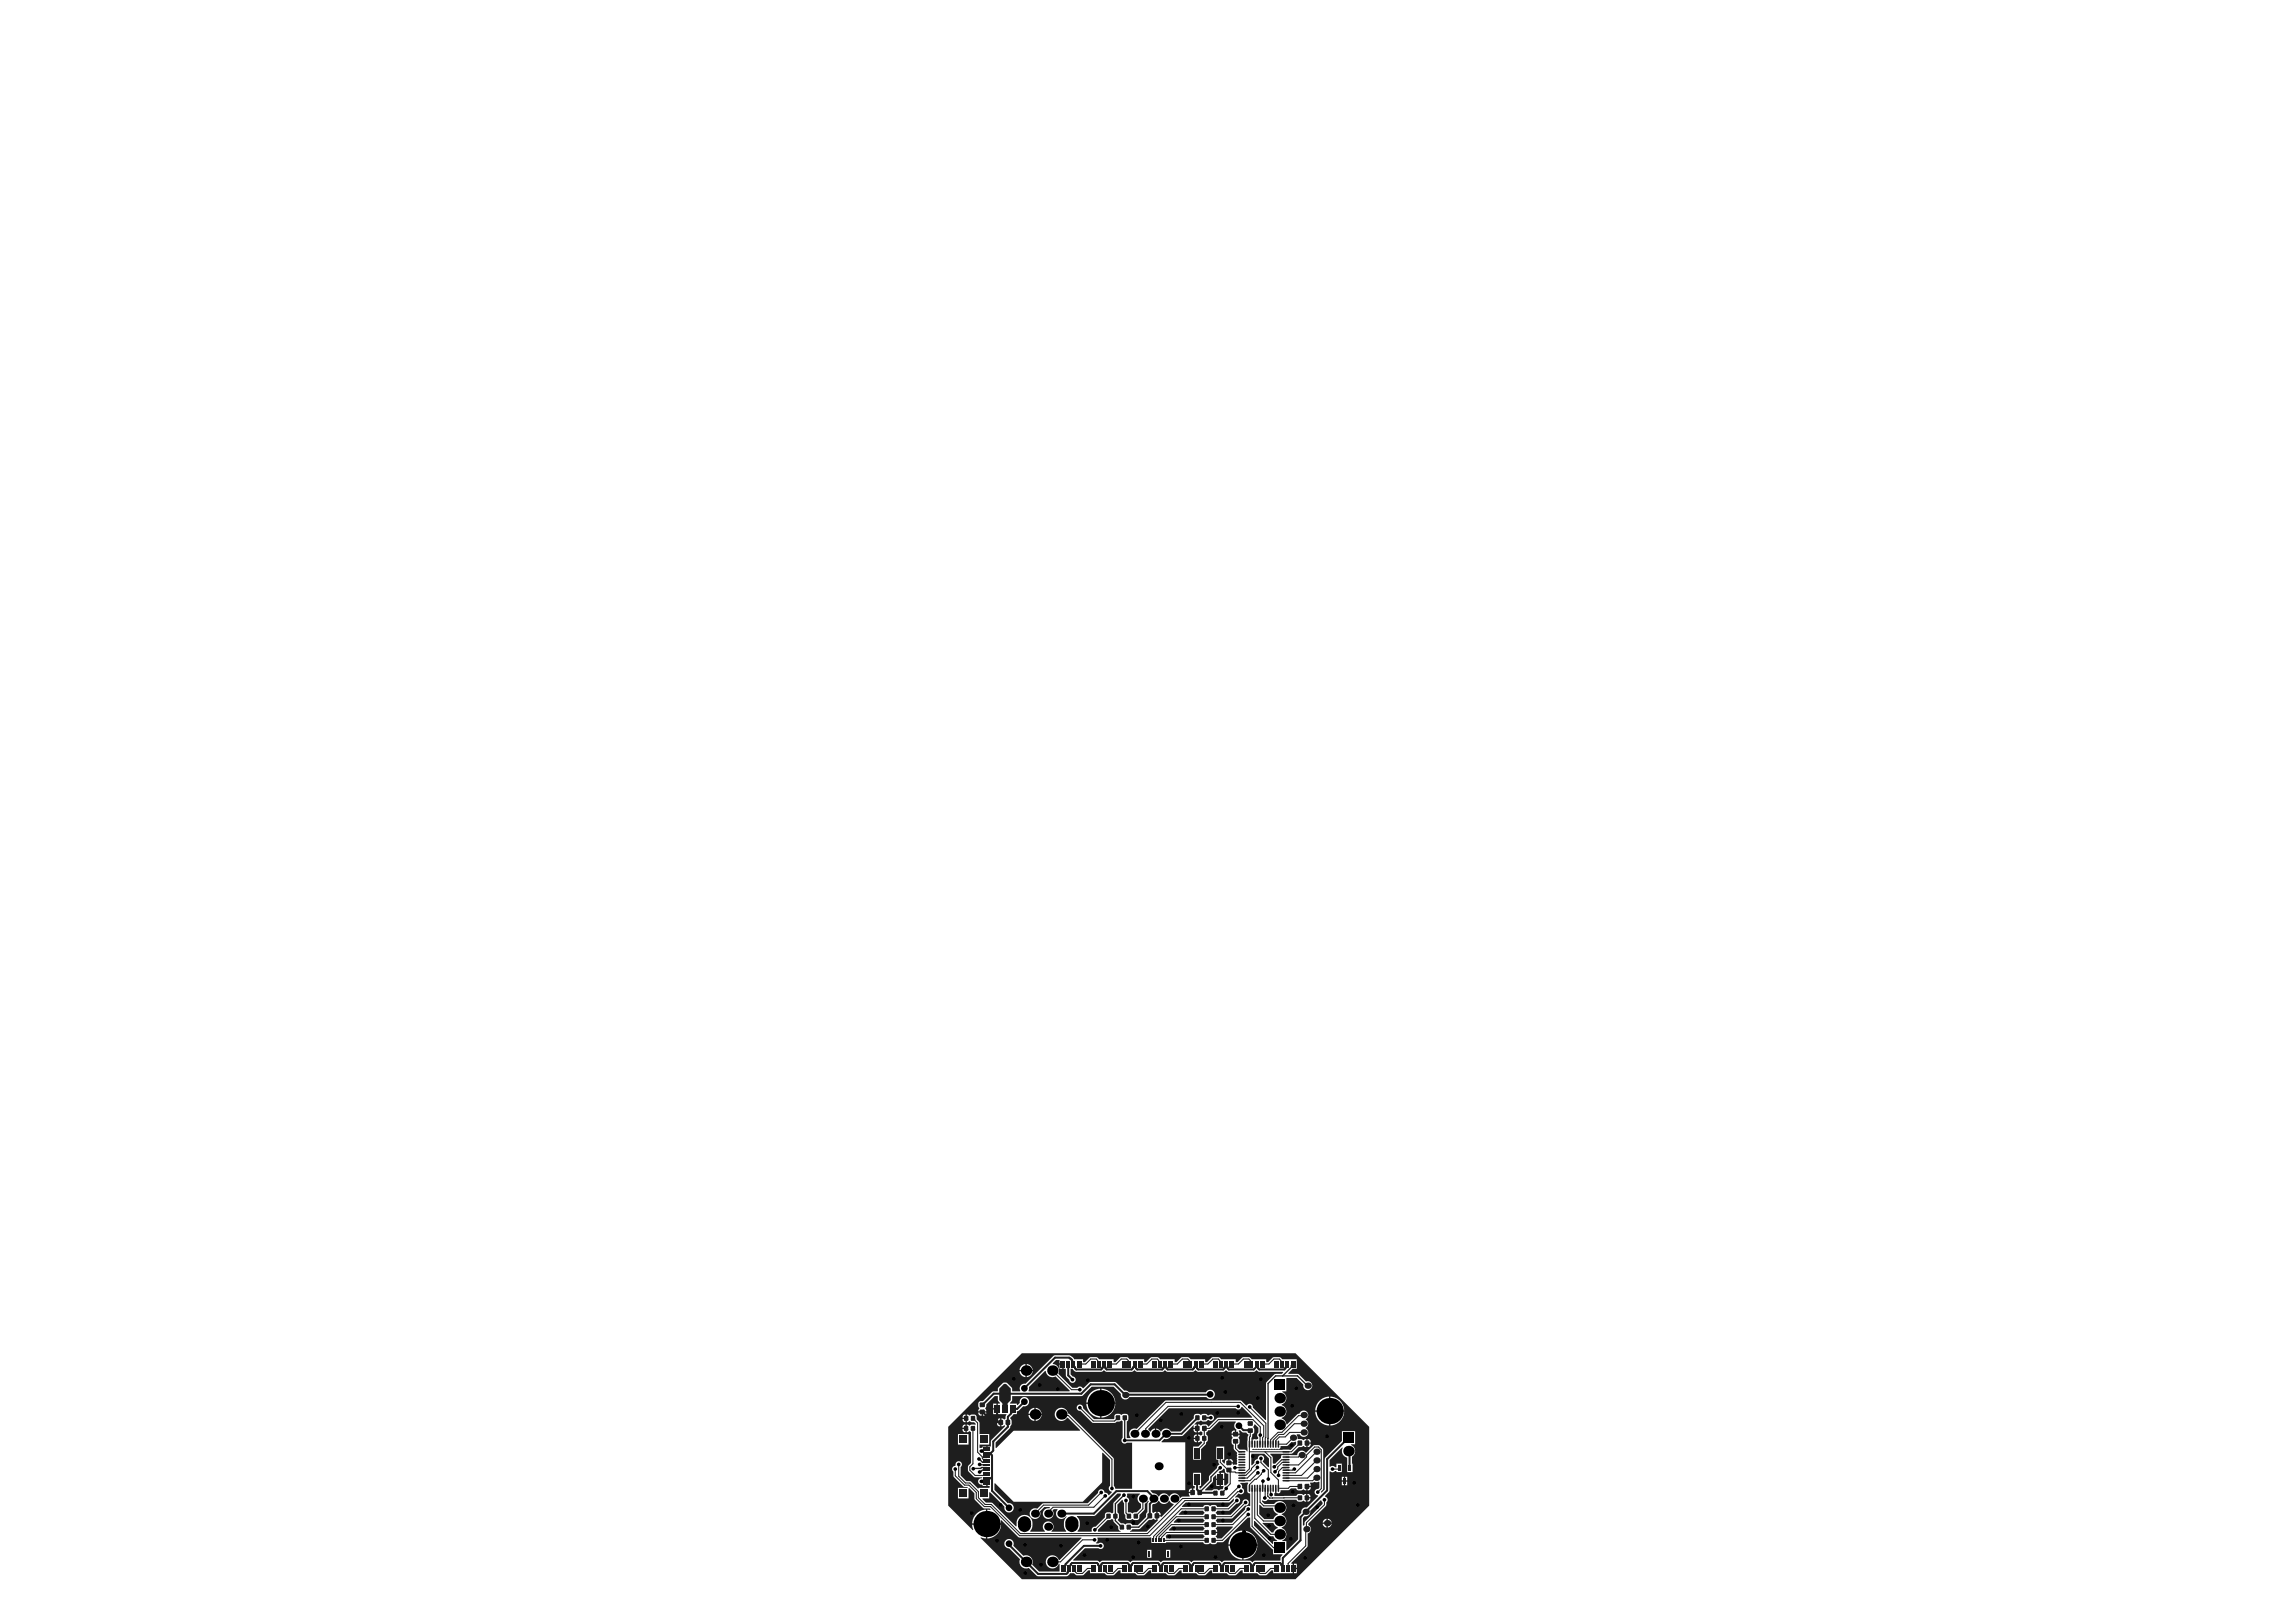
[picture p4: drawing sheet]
<svg xmlns="http://www.w3.org/2000/svg" width="297mm" height="210mm" viewBox="0 0 297 210" stroke-linecap="round" stroke-linejoin="round" font-family="sans-serif">
<g fill="#1e1e1e">
<path d="M133.1 179.5l2.1-2.1h.1a.85 .85 0 0 0 1.3 .7l1.8 1.9v.1h-5.3z"/>
<path d="M145.9 193.3h1.6v.1a.69 .69 0 0 0-.3 .6 .69 .69 0 0 0 .4 .6v.6l-.5 .5-.6 .1-.2-.1h-.4v-1.2a.48 .48 0 0 0-.1-.8z"/>
<path d="M139.3 196.2h2.3l3-2.9h.4v.2l-.9 1-.1 1.2-.1 .1a.56 .56 0 0 0-.7-.1 .56 .56 0 0 0-.3 .7l-1.2 1.2a.49 .49 0 0 0-.5 .6h-1.8a1.47 1.47 0 0 0-.1-1.9z"/>
<path d="M162 187.5h3.4h.2l.1-.4h.8l.6-.5h.6v.3l-.7 .7h-5z"/>
<path d="M144.6 194.7l.6-.6h.1l.1 .4v1.3l.2 .3v.3a.58 .58 0 0 0 .9 .2 .52 .52 0 0 0 .9-.2v-.3l.7-.7v-.8l.5-.4v.1l-.2 .3v1.1l-.1 .1v.5l-1.1 1.1h-.7a.55 .55 0 0 0-.9-.1l-.6-.2-.4-.4 .1-.2 .1-.5-.2-.3z"/>
<path d="M163.4 197.1h1.3a.83 .83 0 0 0 .6 .5v.1a.83 .83 0 0 0-.6 .6h-.2l-1.2-1.2z"/>
<path d="M162.9 194.8l.1-.1 .4 .4h1.3a.85 .85 0 0 0 .6 .8v.1a.83 .83 0 0 0-.6 .6h-1.1l-.7-.7z"/>
<path d="M128.6 192l.1-.1 2.4 2.4h9l2.5-2.5v-3.8h.1l.9 .9v3.4a.41 .41 0 0 0-.1 .5 .41 .41 0 0 0 .3 .2v.1l-.3 .4-.4-.3h-.2a.43 .43 0 0 0-.4-.5 .43 .43 0 0 0-.4 .5l-1.4 1.3h-5.7l-.8 .7a.69 .69 0 0 0-1 .6 .69 .69 0 0 0 .8 .8 .69 .69 0 0 0 .5-1l.6-.6h.7l-.1 .2a.69 .69 0 0 0-.8 .7 .69 .69 0 0 0 .9 .6 .69 .69 0 0 0 .4-1l.1-.2 .5 .1a.72 .72 0 0 0 .1 1 .72 .72 0 0 0 1.1-.2v.1a1.46 1.46 0 0 0-.1 1.9h-1.8l-.1-.1a.69 .69 0 0 0 .1-1 .69 .69 0 0 0-1 0 .69 .69 0 0 0 .1 1v.1h-1.9a1.26 1.26 0 0 0-.8-2.2 1.12 1.12 0 0 0-1 1.5h-.1l-3-3-.8-.1-.5-.4v-.1h.9v-.8h.1l1.8 1.9a.61 .61 0 0 0 .6 .7 .61 .61 0 0 0 .6-.6 .61 .61 0 0 0-.7-.6l-1.8-1.7z"/>
<path d="M142.1 197.9l1.2-1.2h.4a.22 .22 0 0 1 .3-.1 .22 .22 0 0 1 .1 .3l.6 .6v.4l.3 .2v.1h-2.9z"/>
<path d="M162.3 184.4l.1-.1 .4 .5v.6a.41 .41 0 0 0 0 .6l-.1 .2-.6 .1-.1 .6h-.1v-.8l.1-.5a.62 .62 0 0 0 .1-1z"/>
<path d="M161.9 188.1h1.7l.6 .6v1.1l-.1 .1-.7-.7v-.1a.43 .43 0 0 0-.2-.8 .43 .43 0 0 0-.5 .5 .41 .41 0 0 0-.4 .5l-.3 .3h-.1z"/>
<path d="M168.6 196.4l.2-.2a.58 .58 0 0 0 .7-.7l1.4-1.3 .2 .2v.2l-2.3 2.3v.5h-.2z"/>
<path d="M162.2 196.8h.1l1.9 1.9 .5 .1 .3 .4 .2 .1v.1h-.5v.4h-.1l-2.4-2.4z"/>
<path d="M160.5 191.9h1l-.1 .3v.8v.2l.3 .1v1.6h-.4v-.1a.42 .42 0 0 0 .2-.5 .42 .42 0 0 0-.4-.3 .42 .42 0 0 0-.4 .5l-1.5 1.5h-1.7l-.2-.2 .2-.3h1.5l1-.9a.41 .41 0 0 0 .4-.5 .41 .41 0 0 0-.6-.3v-.1l.4-.4a.44 .44 0 0 0 .7-.1 .44 .44 0 0 0-.2-.7 .49 .49 0 0 0-.2-.6z"/>
<path d="M150.8 198.8l.2-.2h4.7l.1 .3-.1 .2h-4.8z"/>
<path d="M152.5 196l.4-.5h2.8l.1 .2-.1 .3h-3.2z"/>
<path d="M152.9 194.9l.5-.5h5.6l.6-.5 .1 .1-.1 .2-.8 .8h-1.3a.61 .61 0 0 0-1-.1 .54 .54 0 0 0-.8 .1h-2.8z"/>
<path d="M157.5 197.5h2v.1l-1.5 1.5h-.5l-.2-.3 .1-.2 .1-.2h-.5v-.2h.5l-.1-.2-.1-.2z"/>
<path d="M151.8 197l.5-.5h3.4l.1 .3-.1 .3h-3.8z"/>
<path d="M151.2 198l.5-.5h4l.1 .3-.1 .3h-4.5z"/>
<path d="M129.3 179.7l.6-.6h.3l.6 .6v1.5l-.4 .4v.3h-.7v-.3l-.4-.4z"/>
<path d="M157.5 196.5h1.9l1.7-1.7h.2l-.2 .3v.2l-1.7 1.8h-1.9l-.2-.3z"/>
<path d="M163.3 194.2a.67 .67 0 0 0 .8-.2l3.6 .1a.61 .61 0 0 0 1 .1l.3 .1v-1l-.3 .2a.68 .68 0 0 0-1 .1h-2.8l-.1-.3 .2-.1v-.6h.1v.6l.3 .1 .2-.1 .1-.4h1l.3-.2h.7a.55 .55 0 0 0 .9 .1l.4 .2v-.5l.1-.1h.5l-.1-.4 1.1-.2 .1 .1v.7l-.2 .2a.41 .41 0 0 0-.4 .4 .41 .41 0 0 0 .4 .4v.1l-1.4 1.5a.58 .58 0 0 0-.7 .7l-.5 .5v2.9l-1.4 1.5-.1-.1v-1.2h-.5v-.1a.85 .85 0 0 0 .5-.8 .85 .85 0 0 0-.6-.8v-.1a.85 .85 0 0 0 .6-.8 .85 .85 0 0 0-.6-.8v-.1a.86 .86 0 0 0 .5-1.3 .86 .86 0 0 0-1.4 0h-1.3l-.3-.3zM169.2 192.4v.5a.35 .35 0 0 0 .4-.5zM169.2 193.3v.4h.3l-.1-.3zM169.2 193.9v.4h.1l.2-.2v-.2z"/>
<path d="M138.8 201.9l1.6-1.5h1.7a.42 .42 0 0 0 .6-.1 .42 .42 0 0 0 0-.5 .42 .42 0 0 0-.6-.1h-.3a.56 .56 0 0 0 .2-.7l6.9-.1 .1 .1v.7h1.9v-.1h4.8a.61 .61 0 0 0 .9 .1 .54 .54 0 0 0 .9-.1l.8-.1 3.1-3.1h.3l.1 1.2 2.9 2.9v.6h1.2v.1a.72 .72 0 0 0-.3 .8h-3.2l-.4 .2-.3-.2h-3.3l-.3 .2-.4-.2h-3.2l-.4 .2-.3-.2h-3.3l-.3 .2-.4-.2h-3.2l-.4 .2-.3-.2h-3.3l-.3 .2-.4-.2h-3zM160.9 198.1v1.8h1.8a1.86 1.86 0 0 0-1.8-1.8zM159.5 198.6l-.4 .5-.2 .8h1.8v-1.8l-.8 .2zM150.8 200.6v1h.6v-1zM148.4 200.6v1h.6v-1zM160.9 200v1.8a1.86 1.86 0 0 0 1.8-1.8zM158.9 200a1.86 1.86 0 0 0 1.8 1.8v-1.8z"/>
<path d="M149.1 194.7l.5-.2 .3-.3a.69 .69 0 0 0 .7 .4 .69 .69 0 0 0 .6-.4l.7 .5-1.7 1.6-.4-.1v.6l-1.5 1.4h-2.1l.3-.3h.9l1.2-1.2h.4l.2-.2 .4 .2v-1.1l-.3 .2-.2-.1zM149.8 195.6v.5h.4v-.1a.34 .34 0 0 0-.4-.4z"/>
<path d="M122.7 184.6l9.5-9.5h35.4l9.5 9.5v10.2l-9.5 9.6h-35.4l-5.4-5.4 .1-.1 .7 .2v-1.8h-1.8l.1 .7h-.1l-3.1-3.2zM132.8 176.5v.8h.8a.83 .83 0 0 0-.8-.8zM132.1 176.8l-.2 .5h.8v-.8zM131.9 177.5a.83 .83 0 0 0 .8 .7v-.7zM132.8 177.5v.7a.83 .83 0 0 0 .8-.7zM126.7 181.4l-.1 .6 .1 .3-.1 .3h1l-.1-.3 .1-.6 1.1-1h.4v.6l.3 .3h-.1h-.2v1.4h1.1v.1l-.1 .1v.4l-.1 .1-.4-.1v1l.3-.1 .1 .1-1.7 1.7-.1 .2v.7h-.4v.4h-.2v-.4h-.5l-.1 .2-.3-.1v-.4h1.3v-1.3h-1.3v-1.5l-.4-.4v-.3a.58 .58 0 0 0-.9-.2l-.3-.1v1l.3-.2 .6 .2 .2 .2h-.5l-.2 .2-.4-.2v1l.3-.1 .2 .1v4l-.4 .4v.6l.9 .9h1l-.1 .1a.42 .42 0 0 0-.5 .4 .42 .42 0 0 0 .5 .4l.1 .2h.5v-.4h.2v.4h.2v.2h-1.4l-.1 .1-.9-.9h-.6l-.7-.8v-1.1a.41 .41 0 0 0-.1-.7 .41 .41 0 0 0-.6 .5v.1a.41 .41 0 0 0-.4 .3 .41 .41 0 0 0 .1 .4l.1 .8 1.2 1.2 .6 .1h-1.3v1.4h1.4v-1.3h.1l.7 .6v.9l1.1 1 .8 .1 .2 .1-.1 .1h-.4v1.7h1.8v-.3v-.1l2.2 2.2 .2 .1h8v.1l-2.8 2.8h-.1l-.1-.2a.86 .86 0 0 0-1.4-.2 .86 .86 0 0 0 .2 1.4 .86 .86 0 0 0 1.3-.5h.1v1h-2.7l-.9-.9a.85 .85 0 0 0-.1-1 .85 .85 0 0 0-1-.2l-1.3-1.3v-.1a.61 .61 0 0 0-.5-.7 .61 .61 0 0 0-.7 .5 .61 .61 0 0 0 .7 .7l1.4 1.4-.1 .1a.85 .85 0 0 0 .3 .9 .85 .85 0 0 0 .9 .1l1 1 .2 .1h3.7l.2-.1 .2-.3h.6l.3 .3h.7l.8-.7h.2v.4h1.9l.4 .3 .8-.1 .6-.6h.3v.4h1.9l.3 .3 .8-.1 .7-.6h.2v.4h1.9l.4 .3 .8-.1 .6-.6h.3v.4h1.8l.4 .3 .8-.1 .7-.6h.2v.4h1.9l.4 .3 .8-.1 .6-.6h.3v.4h1.8l.4 .3 .8-.1 .7-.6h.2v.4h2.5v-1.2l-.2-.1 2.2-2.2v-1.6l.1-.1a.58 .58 0 0 0 0-1v-.2l2.2-2.3 .1-.5a.41 .41 0 0 0-.2-.7v-.1l.5-.5 .1-.2v-2.5l.4 .1 .5-.1v.1h.7v-1.1h-.7v.5l-.2-.1a.42 .42 0 0 0-.6 0h-.1v-.9l1.6-1.6 .1 .1a.85 .85 0 0 0 .6 1.2v1.9h.7l-.1-2 .2-.1a.85 .85 0 0 0-.3-1.4v-.1h.5v-1.7h-1.7v1.3l-2.2 2.2v4.1l-.4 .4-.1-.2 .3-.4v-5.1l-.5-.5h-.6l-1.1 1-.2-.1a.59 .59 0 0 0-.6-.1 .59 .59 0 0 0-.4 .5h-2.1v.4l-.7 .7h-.3l-.1-.9-.3-.3 .1-.1h2.7l.9-.8 .4-.1 .2-.1 .4 .2v-1.1l-.4 .2-.2-.1-.5-.1-.1-.6 .4 .1a.58 .58 0 0 0 .9 .1 .58 .58 0 0 0-.2-1h.1a.58 .58 0 0 0-.1-1.1l.1-.1a.59 .59 0 0 0 0-.9 .59 .59 0 0 0-.9 .3h-.3l-1.3 1.3-.1-.1a.85 .85 0 0 0-.6-.6v-.1l.2-.1a.86 .86 0 0 0 .4-.8 .86 .86 0 0 0-.6-.8v-.1h.2a.85 .85 0 0 0 .4-.8 .85 .85 0 0 0-.5-.8h.5v-1.7l.1-.1h1.3l.8 .9a.58 .58 0 0 0 .6 .7 .58 .58 0 0 0 .6-.7 .58 .58 0 0 0-.8-.4l-1-1h-1.3v-.1l.5-.6h.6v-1.2h-1.9l-.4-.3h-.8l-.6 .7h-.3v-.4h-1.9l-.3-.3h-.8l-.7 .7h-.2v-.4h-1.9l-.4-.3h-.8l-.6 .7h-.3v-.4h-1.9l-.3-.3h-.8l-.7 .7h-.2v-.4h-1.9l-.4-.3h-.8l-.6 .7h-.3v-.4h-1.9l-.3-.3h-.8l-.7 .7h-.2v-.4h-1.9l-.3-.3h-.8l-.7 .7h-.3v-.4h-1.1l-.3-.3-.3-.2h-1.9l-.2 .1-3.6 3.6a.61 .61 0 0 0-.7 .2 .61 .61 0 0 0 0 .7v.1h-1.1v-.5l-.6-.6-.5-.1-.7 .7v.4l-.7 .1-1.2 1.2zM128.5 181.6v.6h.4v-.6zM172.1 180.7v1.8h1.8a1.86 1.86 0 0 0-1.8-1.8zM170.7 181.3l-.3 .5-.2 .7h1.7v-1.8l-.7 .2zM128.5 182.4v.6h.4v-.6zM127.2 182.8v.4h.1a.34 .34 0 0 0 .3-.4zM126.6 182.8v.1a.35 .35 0 0 0 .4 .3v-.4zM124.6 183.1l-.1 .4h.4v-.4zM129.1 183.6l-.1 .4h.4v-.4zM124.5 183.6l.1 .4 .3 .1v-.5zM172.1 182.7v1.8a1.86 1.86 0 0 0 1.8-1.8zM170.2 182.7a1.86 1.86 0 0 0 1.7 1.8v-1.8zM129 184.2v.1a.34 .34 0 0 0 .4 .3v-.4zM124.6 184.4l-.1 .4h.4v-.5zM124.5 184.9l.1 .4h.3v-.4zM169.2 186.2v.5h.4v-.1a.34 .34 0 0 0-.4-.4zM123.9 185.6v1.3h1.4v-1.3zM169.2 186.8v.5a.35 .35 0 0 0 .4-.5zM174 191.1v.5h.3v-.5zM173.6 191.1v.5h.3v-.5zM174 191.7v.5h.3v-.5zM173.6 191.7v.5h.3v-.5zM171.8 196.5v.5h.5l-.2-.3zM171.3 196.7l-.2 .3h.5v-.5zM126.3 195.9l-.3 .5-.2 .7h1.8v-1.7l-.8 .2zM171.1 197.2l.2 .3 .3 .2v-.5zM171.8 197.2v.5l.3-.2 .2-.3zM127.7 197.3v1.8a1.86 1.86 0 0 0 1.8-1.8zM167.4 202.4v.5h.4v-.5zM167.4 203.1v.5h.4v-.5z"/>
<path d="M156.9 191.2l.4-.3h.1v.5h.4v-.8l-.1-.1 .5-.3 .1-.1 .2 .1a.4 .4 0 0 0 .4 .5v1.2l-.4 .3h-.1v-.7h-.4v.8h.3v.1l-.1 .3-.5 .2a.75 .75 0 0 0-.9 0h-.9v-.1l1-1zM158 190.6v.8h.4v-.8zM157.4 191.5v.8h.4v-.8z"/>
<path d="M148.5 184.9l2.7-2.7 8.7 .1a.41 .41 0 0 0 .7-.2h.1l1.3 1.3v.1h-4.5l-1.2 1.1a.56 .56 0 0 0-.9-.1l-.4-.2v1.1l.3-.2 .3 .1v.4l-.2 .1-.4-.2v1l.4-.1 .1 .2-.5 .5h-.6v1.7h1v-1.4l.6-.5v-.4l.2-.2v-.6l-.2-.1a.62 .62 0 0 1 .7-.7l1-1h2.2a.61 .61 0 0 0 .1 1l-.1 .5h.5l-.2-.3 .2-.1a.68 .68 0 0 0 .9 .3l.2 .2-.1 .9v1.3l-.3-.2h-.7l-.3-.3v-.3a.62 .62 0 0 0 .1-1l.2-.3h-1.1l.2 .3a.69 .69 0 0 0 .1 1v.5l.5 .5-.1 1.5-.4 .1-.1-.2h-.5l-.1-.1v-.5h-.1a.38 .38 0 0 0-.3 .6h-.1l-.3-.3v-.2h.3v-1.7h-1v1.7h.2v.4l.2 .2-.3 .3-.1 .2-1 1v.5l-1.1 1.1h-.1v-.3h.2v-1.7h-1v1.7h.2v.3h-.2v.5l-.1 .1h-.5l.1 .5h-.9l-.4 .1a.69 .69 0 0 0-.6-.5 .69 .69 0 0 0-.7 .4h-.1a.69 .69 0 0 0-.6-.5 .69 .69 0 0 0-.7 .5l-.3-.4h-.4l-.4-.4 .1-.1h4.4v-6.2h-3l.3-.4h.6l.3-.4h1.5l1.4-1.4 .1 .1-.1 .3h.4v-.5h-.3l.4-.3 .3-.1 .1-.1a.72 .72 0 0 0 .9 0h.2a.42 .42 0 0 0 .5 0 .42 .42 0 0 0 0-.6 .42 .42 0 0 0-.5 0h-.2a.57 .57 0 0 0-.8-.1 .55 .55 0 0 0-.6-.1 .55 .55 0 0 0-.4 .5l-1.7 1.8h-1.2a.69 .69 0 0 0-.7-.4 .69 .69 0 0 0-.6 .4l-.4-.4h-.2v.6h-.2v-.6h-.3l-.2 .4h-.1zM154.4 184.9v.1a.34 .34 0 0 0 .4 .4v-.5zM159.4 185.2l-.1 .3h.5v-.4zM154.5 185.7l-.1 .4h.4v-.5zM154.4 186.2l.1 .4h.3v-.4zM159.1 188.8v.4h.4a.35 .35 0 0 0-.4-.4zM153.9 192.7l-.1 .4h.4v-.5z"/>
<path d="M130.9 180.7h9l.2-.1 1.1-1.1h2.9l.9 .9a.58 .58 0 0 0 .4 .7 .58 .58 0 0 0 .7-.3h10a.61 .61 0 0 0 .9 .1 .61 .61 0 0 0-.1-1 .61 .61 0 0 0-.9 .3h-10l-.3-.2h-.2l-1.1-1.1-.2-.1h-3.1l-.2 .1-.7 .8-.1-.1a.4 .4 0 0 0-.7 0h-.7l-1.8-1.8a.85 .85 0 0 0-.7-1.3v-.1l.4-.4h.5v.4h.4l.1 .1v.6h.3v1l.4 .5a.42 .42 0 0 0 .5 .4 .42 .42 0 0 0 .4-.4 .42 .42 0 0 0-.4-.5l-.3-.2v-.8a.64 .64 0 0 1 .6 .4h3.4l.3-.2 .4 .2h3.2l.4-.2 .3 .2h3.3l.3-.2 .4 .2h3.2l.4-.2 .3 .2h3.3l.3-.2 .4 .2h3.2l.4-.2 .3 .2h3.1v.1l-.2 .2h-.9l-1.1 1.1v4.8l-.1 .1-1.6-1.6a.41 .41 0 0 0-.3-.5 .41 .41 0 0 0-.5 .2h-.1l-.7-.7-9.8 .1-3.6 3.6a.69 .69 0 0 0-.9 .2 .69 .69 0 0 0 .1 .9l-.1 .1h-.4v-2.2l.2-.1v-.5a.58 .58 0 0 0-1-.2 .51 .51 0 0 0-.6-.1 .51 .51 0 0 0-.2 .6l-2.7 .1-1.4-1.5a.41 .41 0 0 0-.4-.4 .41 .41 0 0 0-.4 .4 .41 .41 0 0 0 .5 .4l1.5 1.5h2.9l.3-.1 .6-.2 .1 .1v2.2a.42 .42 0 0 0 0 .6 .42 .42 0 0 0 .6 0h.7v6h-2.1l-.3-.4v-3.6l-5.7-5.7-.2-.1a.86 .86 0 0 0-1.2-.7 .86 .86 0 0 0-.3 1.3 .86 .86 0 0 0 1.3 0h.1l1.6 1.6-8.6 .1-2.2 2.2h-.1v-.7l1.9-1.9 .2-.5v-.5l-.2-.3 .4-.5h.5v-.4l.2-.1 .6-.5a.61 .61 0 0 0 .7-.6 .61 .61 0 0 0-.6-.6 .61 .61 0 0 0-.6 .7l-.3 .3v-.2h-.9l.2-.3zM137.1 176.6v.5h.3v-.5zM142.5 179.7v1.8h1.8a1.86 1.86 0 0 0-1.8-1.8zM141.1 180.3l-.4 .4-.2 .8h1.8v-1.8l-.7 .2zM134 182.2v.7h.8a.83 .83 0 0 0-.8-.7zM133.3 182.4l-.2 .5h.7v-.7zM142.5 181.7v1.8a1.86 1.86 0 0 0 1.8-1.8zM140.5 181.7a1.86 1.86 0 0 0 1.8 1.8v-1.8zM134 183.1v.8a.83 .83 0 0 0 .8-.8zM133.1 183.1a.83 .83 0 0 0 .7 .8v-.8z"/>
</g>
<g fill="none" stroke="#1e1e1e" stroke-width=".26">
<path d="M132.5 179.7h.1M138.2 176.5v1.5l.6 .5M142.8 176.8l-.3 .4h-3.3l-.3-.4v-.5l-.6-.6h-1.8l-4 4M142.8 176.8l.4 .4h3.2l.4-.4M142.8 176.5v.3M146.8 176.8l.3 .4h3.3l.3-.4M146.8 176.5v.3M150.7 176.8l.4 .4h3.2l.4-.4M150.7 176.5v.3M154.7 176.8l.3 .4h3.3l.3-.4M154.7 176.5v.3M158.6 176.5v.3"/>
<path d="M162.5 176.6v.3l-.3 .3h-3.2l-.4-.4M162.6 176.5v.3l.3 .4h3.3l.3-.4v-.3M127.1 182.7l1.2 1.2h.7M128.3 191.1l-.1 .2-.5 .1M129 183.9l.2 .2h.3M129 182.3v1.6M130.5 199.8v.1l3.8 3.8h3.7l.3-.5v-.5l.4-.4h3.2l.4 .4M132.5 181.4l-.9 .9h-.6l-.2 .2v.4l-.4 .4v1.3l-1.9 1.9v1.2l-.3 .3-.5 .1 .5 .1 .1 .1v4.6l2.2 2.2M137.3 195.9h4.2l2.9-2.9h4l.8 .7v.5l-.4 .4v1.6M154.9 191.4v1.4l.3 .3M155.2 193.1l2 .1M156.6 180.4l-11 .1-1.4-1.4h-3.1l-1.2 1.3h-11.3l-1.5 1.4"/>
<path d="M160.3 184.5h.1M160.3 184.5l.6 .6h.9M174.5 186.1l-2.8 2.7v4.1l-3.4 3.4v3l-2.3 2.3v1.4M174.5 187.8l.1 .1v2.1M142.3 202.7l.3-.4h3.3l.2 .2v.4M142.3 202.7v.3M142.4 200h-2.2l-2.3 2.4-.3 .6M146.2 202.7l.4-.4h3.2l.4 .4M150.2 202.7l.3-.4h3.3l.2 .2v.4M150.2 202.7v.3M154.1 202.7l.4-.4h3.2l.4 .4M158.1 202.7l.3-.4h3.3l.2 .2v.4"/>
<path d="M158.1 202.7v.3M162 202.7l.4-.4h3.2l.4 .4"/>
</g>
<g fill="none" stroke="#1e1e1e" stroke-width=".14">
<path d="M136.2 177.4l2.4 2.4h1.1M139.6 176.5h.9l.6-.6h.7l.2 .2v.3l.1 .1M143.6 176.5h.8l.7-.6h.7l.2 .2v.3l.1 .1M147.5 176.5h.9l.6-.6h.7l.2 .2v.3l.1 .1M151.5 176.5h.8l.7-.6h.7l.2 .2v.3l.1 .1M155.4 176.5h.9l.6-.6h.7l.2 .2v.3l.1 .1M159.4 176.5h.8l.7-.6h.7l.2 .2v.3l.1 .1M163.3 176.5h.9l.6-.6h.7l.2 .2v.3l.1 .1M123.6 190.1v.9l1.2 1.2h.6l.9 .9v.8l1 1.1h.8l3.8 3.7h16.9l4.5-4.5h5.7l1.1-1.2h.4M124 189.5v1.5l.9 .9h.6l1.1 1.1v.8l.9 .9h.7l3.8 3.8h16.4l4.6-4.6h5.7l1.6-1.5M125.9 184.8v4.6l-.4 .4v.5l.7 .6h1.5M125.9 183.6l.6 .5v3.8l.6 .6v.2l.1 .2h.5"/>
<path d="M137.3 183l.1 .2h.8l5.7 5.6v3.8M139.7 182.2l1.7 1.7h2.8l.4-.4M141.6 199.3h-1.6l-2.8 2.8h-1M142.5 193.1l-1.7 1.7h-5.8l-1.1 1.1M143 193.6h.1M143 193.6l-1.5 1.5h-5.3l-.6 .6v.2M143.4 196.2l-1.8 1.8M145.7 194.2v1.6l.4 .4M146.8 185.5l4-4h9.7l3 3v1.4l-.2 .1v.9M147.9 193.9v1.4l-1 .9M149.2 199.3h.1M150.6 199.3h5.5"/>
<path d="M155.8 184.9v1.9l-.9 .9v.3M155.8 186.1h.1M155.8 184.8h.7l1.1-1.1h4.5l.9 1v2.2M155.8 184.8v.1M156.1 197.3h-4.6l-1.6 1.6v.4M156.1 196.3h-3.9l-2.6 2.6v.4M156.1 195.3h-3.3l-3.6 3.5v.5M156.1 198.3h-5.2l-.6 .6-.1 .4M159.2 190.5v1.5l-1.1 1.2 .2-.1M159.8 186.5v.9l.5 .5h.4M160 194.2l-1.1 1.1h-1.9M160.2 182h-9.1l-2.9 2.9v.6h-.1"/>
<path d="M160.6 189.9h-.8M160.7 189.9h-.1M160.7 190.6h.1M161.1 194.4l-1.8 1.9h-2.3M161.5 195.3l-2 2h-2.5M161.5 196l-3.4 3.3h-1.1M161.6 187.9h.1M161.6 186.9h.1M161.7 192.6h-.1M161.7 182.1l2.1 2.1-.1 2.7M161.8 185.1v.8l-.2 .1v4.1l-.5 .5h-1.2l-.1-.1h-.7l-1.2-1.3v-1.2M162 192.6v4.9l2.8 2.8h.8"/>
<path d="M162.3 192.6v3.9l2.1 2.1h1.2M162.7 192.6v3.4l.8 .8h2.1M162.7 189.9l-1.3 1.4h-.7M162.7 189.2l-1.5 1.7h-.5M162.7 190.6l-1 1h-1M163 192.6h.1M163 192.6v1.8l.5 .5h1.8l.3 .2M163 186.9h.1M163.1 188.7v.6l1 .9v1.2M163.4 191.7l-.1 .9M163.5 190.3l-.3 .5-.7 .6h-.1l-.7 .7v.5M163.7 187.9l.7 .7v2l1 .9v1.1h1.3l.2-.2h1.3"/>
<path d="M163.7 192.6l-.1 1.3M163.7 192.6h.1M164 192.6v1l.3 .3 3.9-.1M164 193.6h.1M164.2 193.8h.1M164.4 192.6h.1M164.4 192.6v.8M164.4 186.9h.1M164.7 186.9h.1M165.1 186.9h-.1M165.4 190.9h.1M166.1 193.8h.1"/>
<path d="M166.4 189.9h-.5l-.5 .5v.5M166.4 189.2h-.5l-.6 .6v.3l-.4 .4M166.4 189.6h1.6l1-1.1v-.2l1.1-1h.5l.3 .3v5l-.4 .5M166.4 189.9h.1M166.4 188.9h-.6l-.9 .9M166.4 189.2h.1M167.3 186.1l-.8 .8h-1.1M167.5 190.1l-.3 .2h-.8M168.2 186.7l-1.1 1.2h-5.5M168.4 188.3h-.2l-.2 .3h-1.6M168.7 184.2h-1.2l-1.4 1.4h-.6l-.8 .8v.5M168.7 183.1l-.1 .1h-.6l-2.2 2.2h-.5l-.9 .9v.6"/>
<path d="M168.7 185.4h-1.8l-.6 .6h-.8l-.4 .4v.5M168.9 198v2l-2.3 2.3v.7M170.3 191.2h-.1l-.4 .4h-3.4M170.3 187.9l-2.7 2.7h-1.2M170.3 189l-1.9 1.9h-2M170.3 190.1l-1.1 1.2h-2.8M171.3 194.1v.6l-2.3 2.4v.8M173.2 190l-.1 .1h-.7M139 203l.1 .1v.3l.2 .2h.7l.7-.6h.8M143 203l.1 .1v.3l.2 .2h.7l.6-.6h.9M146.9 203l.1 .1v.3l.2 .2h.7l.7-.6h.8M150.9 203l.1 .1v.3l.2 .2h.7l.6-.6h.9"/>
<path d="M154.8 203l.1 .1v.3l.2 .2h.7l.7-.6h.8M158.7 203l.2 .1v.3l.2 .2h.7l.6-.6h.9M162.7 203l.1 .1v.3l.2 .2h.7l.7-.6h.8M165.6 200.3h.1"/>
</g>
<g fill="none" stroke="#1e1e1e" stroke-width=".17">
<path d="M167.3 176.5l-.2 .2v.2l-1.2 1.2M169.2 179.3l-1.3-1.2h-2.9l-.9 .9-.1 7.9M126.7 188.8l.4 .4h.6M126.7 189.5l1 .1M127.7 189.9l-1.8 .2M127.7 190.3h-.6l-.4 .2M144.9 197.4h.1M145.1 197.6h.1M145.4 193.5l-1.1 1.1v2.2l.8 .8M145.5 186.4h.1M145.5 183.5v2.9M148.8 196.2l-1.5 1.4h-1.3"/>
<path d="M154.9 183.5h.1M157.9 189.9l-1.2 1.2v.5l-1.5 1.5M164.1 186.1l-.1 .1"/>
</g>
<path d="M154.9 183.5l-2 2h-2l-.9 .9h-4.5M155.8 183.5h.8" fill="none" stroke="#1e1e1e" stroke-width=".24"/>
<g fill="#000">
<path d="M132.5 197.4v.9zM131.7 197.4h.8v.9a.85 .85 0 0 1-.8-.9z"/>
<path d="M132.5 197.4h.9zM132.5 197.4h.9a.85 .85 0 0 1-.9 .9z"/>
<path d="M132.5 196.2v.9zM132.5 196.2a.85 .85 0 0 1 .9 .9h-.9z"/>
<path d="M131.7 197.1h.8zM131.9 196.5l.3-.2 .3-.1v.9h-.8l.1-.4z"/>
<path d="M138.7 197.4v.9zM137.8 197.4h.9v.9a.85 .85 0 0 1-.9-.9z"/>
<path d="M138.7 197.4h.8zM138.7 197.4h.8a.85 .85 0 0 1-.8 .9z"/>
<path d="M138.7 196.2v.9zM138.7 196.2a.85 .85 0 0 1 .8 .9h-.8z"/>
<path d="M137.8 197.1h.9zM138.1 196.5l.2-.2 .4-.1v.9h-.9l.1-.4z"/>
<circle cx="131.2" cy="178.4" r=".24"/>
<circle cx="132.5" cy="179.7" r=".43"/>
<circle cx="132.7" cy="177.4" r=".68"/>
<circle cx="134.5" cy="179.2" r=".24"/>
<circle cx="136.2" cy="177.4" r=".68"/>
<circle cx="136.9" cy="179.8" r=".24"/>
<circle cx="138.8" cy="178.5" r=".24"/>
<circle cx="139.7" cy="179.8" r=".24"/>
<circle cx="140.7" cy="178.6" r=".24"/>
<circle cx="158.1" cy="178.3" r=".24"/>
<circle cx="163.1" cy="178.5" r=".24"/>
<circle cx="167.7" cy="179.7" r=".24"/>
<circle cx="123.6" cy="190.1" r=".24"/>
<circle cx="124" cy="189.5" r=".24"/>
<circle cx="125.7" cy="195.8" r=".24"/>
<circle cx="125.9" cy="190.1" r=".24"/>
<circle cx="126.7" cy="188.8" r=".24"/>
<circle cx="126.7" cy="189.5" r=".24"/>
<circle cx="126.7" cy="190.5" r=".24"/>
<circle cx="127" cy="191.7" r=".24"/>
<circle cx="127" cy="187.8" r=".24"/>
<circle cx="127.6" cy="197.2" r="1.7"/>
<circle cx="129" cy="199.4" r=".24"/>
<circle cx="129.4" cy="194.7" r=".24"/>
<circle cx="130.5" cy="195.1" r=".43"/>
<circle cx="130.5" cy="199.8" r=".43"/>
<circle cx="132" cy="195.4" r=".24"/>
<circle cx="132.5" cy="181.4" r=".43"/>
<circle cx="132.6" cy="199.9" r=".24"/>
<circle cx="133.9" cy="183" r=".68"/>
<circle cx="133.9" cy="195.9" r=".52"/>
<circle cx="135.6" cy="197.6" r=".52"/>
<circle cx="135.6" cy="195.9" r=".52"/>
<circle cx="137.3" cy="195.9" r=".52"/>
<circle cx="137.3" cy="183" r=".68"/>
<circle cx="139.7" cy="182.2" r=".24"/>
<circle cx="140.7" cy="197.1" r=".24"/>
<circle cx="141.2" cy="181.5" r=".24"/>
<circle cx="141.6" cy="199.3" r=".24"/>
<circle cx="141.6" cy="198" r=".24"/>
<circle cx="142.4" cy="181.6" r="1.7"/>
<circle cx="142.5" cy="193.1" r=".24"/>
<circle cx="143" cy="193.6" r=".24"/>
<circle cx="143.2" cy="199.3" r=".24"/>
<circle cx="143.8" cy="197.6" r=".24"/>
<circle cx="143.9" cy="192.6" r=".24"/>
<circle cx="145.4" cy="193.5" r=".24"/>
<circle cx="145.5" cy="186.4" r=".24"/>
<circle cx="145.7" cy="194.2" r=".24"/>
<circle cx="146.6" cy="193.7" r=".24"/>
<circle cx="146.6" cy="197" r=".24"/>
<circle cx="146.8" cy="185.5" r=".52"/>
<circle cx="147.1" cy="183.2" r=".24"/>
<circle cx="147.3" cy="199.6" r=".24"/>
<circle cx="147.9" cy="193.9" r=".52"/>
<circle cx="148.1" cy="185.5" r=".52"/>
<circle cx="148.5" cy="197.5" r=".24"/>
<circle cx="149.2" cy="193.9" r=".52"/>
<circle cx="149.5" cy="185.5" r=".52"/>
<circle cx="149.9" cy="189.7" r=".52"/>
<circle cx="150.2" cy="183.8" r=".24"/>
<circle cx="150.6" cy="193.9" r=".52"/>
<circle cx="150.9" cy="185.5" r=".52"/>
<circle cx="151.3" cy="198.8" r=".24"/>
<circle cx="151.9" cy="197.8" r=".24"/>
<circle cx="151.9" cy="193.9" r=".52"/>
<circle cx="152.5" cy="196.8" r=".24"/>
<circle cx="152.8" cy="183" r=".24"/>
<circle cx="153.4" cy="195.7" r=".24"/>
<circle cx="153.8" cy="194.7" r=".24"/>
<circle cx="153.8" cy="186.1" r=".24"/>
<circle cx="153.8" cy="192" r=".24"/>
<circle cx="156.6" cy="180.4" r=".43"/>
<circle cx="156.6" cy="183.5" r=".24"/>
<circle cx="156.8" cy="192.3" r=".24"/>
<circle cx="157.1" cy="189.5" r=".24"/>
<circle cx="157.5" cy="182.9" r=".24"/>
<circle cx="157.9" cy="189.9" r=".24"/>
<circle cx="158" cy="184.6" r=".24"/>
<circle cx="158.2" cy="194.7" r=".24"/>
<circle cx="158.2" cy="195.7" r=".24"/>
<circle cx="158.2" cy="196.8" r=".24"/>
<circle cx="158.5" cy="180.1" r=".24"/>
<circle cx="158.6" cy="192.6" r=".24"/>
<circle cx="159.1" cy="188.2" r=".24"/>
<circle cx="159.8" cy="189.9" r=".24"/>
<circle cx="160" cy="194.2" r=".24"/>
<circle cx="160.2" cy="182.8" r=".24"/>
<circle cx="160.2" cy="182" r=".24"/>
<circle cx="160.3" cy="192.4" r=".24"/>
<circle cx="160.3" cy="184.5" r=".43"/>
<circle cx="160.5" cy="193" r=".24"/>
<circle cx="160.8" cy="199.9" r="1.7"/>
<circle cx="161" cy="198.2" r=".24"/>
<circle cx="161.1" cy="194.4" r=".24"/>
<circle cx="161.5" cy="195.3" r=".24"/>
<circle cx="161.5" cy="196" r=".24"/>
<circle cx="161.7" cy="182.1" r=".24"/>
<circle cx="162.1" cy="188.5" r=".24"/>
<circle cx="162.7" cy="189.9" r=".24"/>
<circle cx="162.7" cy="189.2" r=".24"/>
<circle cx="162.7" cy="180.9" r=".24"/>
<circle cx="162.7" cy="190.6" r=".24"/>
<circle cx="163" cy="185.7" r=".24"/>
<circle cx="163.1" cy="188.7" r=".24"/>
<circle cx="163.4" cy="191.7" r=".24"/>
<circle cx="163.5" cy="190.3" r=".24"/>
<circle cx="163.6" cy="193.9" r=".24"/>
<circle cx="164.1" cy="196.1" r=".24"/>
<circle cx="164.1" cy="191.4" r=".24"/>
<circle cx="164.2" cy="197.5" r=".24"/>
<circle cx="164.3" cy="199.1" r=".24"/>
<circle cx="164.4" cy="193.4" r=".24"/>
<circle cx="164.9" cy="189.8" r=".24"/>
<circle cx="164.9" cy="190.5" r=".24"/>
<circle cx="165.4" cy="190.9" r=".24"/>
<circle cx="165.6" cy="195.1" r=".68"/>
<circle cx="165.6" cy="180.9" r=".68"/>
<circle cx="165.6" cy="198.6" r=".68"/>
<circle cx="165.6" cy="182.7" r=".68"/>
<circle cx="165.6" cy="196.8" r=".68"/>
<circle cx="165.6" cy="184.4" r=".68"/>
<circle cx="167" cy="199.1" r=".24"/>
<circle cx="167.1" cy="187" r=".24"/>
<circle cx="167.2" cy="181.9" r=".24"/>
<circle cx="167.3" cy="193.1" r=".24"/>
<circle cx="167.3" cy="194.8" r=".24"/>
<circle cx="167.5" cy="190.1" r=".24"/>
<circle cx="170.4" cy="195" r=".24"/>
<circle cx="170.5" cy="193.1" r=".24"/>
<circle cx="171.3" cy="194.1" r=".24"/>
<circle cx="171.7" cy="185.9" r=".24"/>
<circle cx="172" cy="182.6" r="1.7"/>
<circle cx="172.4" cy="181.3" r=".24"/>
<circle cx="172.4" cy="190.1" r=".24"/>
<circle cx="174.5" cy="187.8" r=".68"/>
<circle cx="175.2" cy="191.9" r=".24"/>
<circle cx="175.7" cy="194.8" r=".24"/>
<circle cx="132.6" cy="203.6" r=".24"/>
<circle cx="132.7" cy="202.1" r=".68"/>
<circle cx="134.7" cy="202.5" r=".24"/>
<circle cx="136.2" cy="202.1" r=".68"/>
<circle cx="137.3" cy="200" r=".24"/>
<circle cx="140.3" cy="201.3" r=".24"/>
<circle cx="142.4" cy="200" r=".24"/>
<circle cx="146.6" cy="201.5" r=".24"/>
<circle cx="152.8" cy="200.1" r=".24"/>
<circle cx="157.3" cy="201.5" r=".24"/>
<circle cx="163.5" cy="201.3" r=".24"/>
<circle cx="168.8" cy="201.6" r=".24"/>
</g>
<g fill="#000">
<path d="M164.9 178.5h1.3v1.4h-1.3z" fill-rule="evenodd"/>
<path d="M131.7 197.1l.8-.9 .9 .9v.3l-.9 .9-.8-.9z" fill-rule="evenodd"/>
<path d="M137.8 197.1l.9-.9 .8 .9v.3l-.8 .9-.9-.9z" fill-rule="evenodd"/>
<path d="M173.8 185.4h1.3v1.3h-1.3z" fill-rule="evenodd"/>
<path d="M164.9 199.6h1.3v1.4h-1.3z" fill-rule="evenodd"/>
</g>
<g fill="#1e1e1e">
<path d="M145.2 183.3h.2zM145.3 183.2l.1-.1v.2h-.2z"/>
<path d="M145.4 183.6v.2zM145.2 183.6h.2v.2z"/>
<path d="M145.7 183.6h.1zM145.7 183.6h.1l-.1 .2z"/>
<path d="M145.7 183.1v.2zM145.7 183.1l.1 .2h-.1z"/>
<path d="M144.3 183.3h.2zM144.4 183.2l.1-.1v.2h-.2z"/>
<path d="M144.5 183.6v.2zM144.3 183.6h.2v.2z"/>
<path d="M144.8 183.6h.1zM144.8 183.6h.1l-.1 .2z"/>
<path d="M144.8 183.1v.2zM144.8 183.1l.1 .2h-.1z"/>
<path d="M159.2 189.9v.2zM159.2 189.9l.1 .2h-.1z"/>
<path d="M158.6 190.1h.2zM158.7 190l.1-.1v.2h-.2z"/>
<path d="M158.8 190.4v.1zM158.6 190.4h.2v.1z"/>
<path d="M159.2 190.4h.1zM159.2 190.4h.1l-.1 .1z"/>
<path d="M159.2 189v.2zM159.2 189l.1 .2h-.1z"/>
<path d="M158.6 189.2h.2zM158.7 189.1l.1-.1v.2h-.2z"/>
<path d="M158.8 189.5v.1zM158.6 189.5h.2v.1z"/>
<path d="M159.2 189.5h.1zM159.2 189.5h.1l-.1 .1z"/>
<path d="M168.3 192.5h.2zM168.3 192.5h.2l-.2 .2z"/>
<path d="M168.3 192v.2zM168.3 192l.2 .2h-.2z"/>
<path d="M167.9 192.2h.1zM167.9 192.1l.1-.1v.2h-.1z"/>
<path d="M168 192.5v.2zM167.9 192.5h.1v.2z"/>
<path d="M169.2 192.5h.2zM169.2 192.5h.2l-.2 .2z"/>
<path d="M169.2 192v.2zM169.2 192l.2 .2h-.2z"/>
<path d="M168.8 192.2h.1zM168.8 192.1l.1-.1v.2h-.1z"/>
<path d="M168.9 192.5v.2zM168.8 192.5h.1v.2z"/>
<path d="M168.3 194h.2zM168.3 194h.2l-.2 .2z"/>
<path d="M168.3 193.5v.2zM168.3 193.5l.2 .2h-.2z"/>
<path d="M167.9 193.7h.1zM167.9 193.5h.1v.2h-.1z"/>
<path d="M168 194v.2zM167.9 194h.1v.2z"/>
<path d="M169.2 194h.2zM169.2 194h.2l-.2 .2z"/>
<path d="M169.2 193.5v.2zM169.2 193.5l.2 .2h-.2z"/>
<path d="M168.8 193.7h.1zM168.8 193.5h.1v.2h-.1z"/>
<path d="M168.9 194v.2zM168.8 194h.1v.2z"/>
<path d="M130.1 183.9h.1zM130.1 183.8l.1-.1v.2h-.1z"/>
<path d="M130.2 184.3v.1zM130.1 184.3h.1v.1z"/>
<path d="M130.5 184.3h.2zM130.5 184.3h.2l-.2 .1z"/>
<path d="M130.5 183.7v.2zM130.5 183.7l.2 .2h-.2z"/>
<path d="M129.2 183.9h.1zM129.2 183.8l.1-.1v.2h-.1z"/>
<path d="M129.3 184.3v.1zM129.2 184.3h.1v.1z"/>
<path d="M129.6 184.3h.2zM129.6 184.3h.2l-.2 .1z"/>
<path d="M129.6 183.7v.2zM129.6 183.7l.2 .2h-.2z"/>
<path d="M126.9 182v.1zM126.7 182h.2v.1z"/>
<path d="M127.3 182h.1zM127.3 182h.1l-.1 .1z"/>
<path d="M127.3 181.5v.1zM127.3 181.5l.1 .1h-.1z"/>
<path d="M126.7 181.6h.2zM126.8 181.5h.1v.1h-.2z"/>
<path d="M126.9 182.9v.1zM126.7 182.9h.2v.1z"/>
<path d="M127.3 182.9h.1zM127.3 182.9h.1l-.1 .1z"/>
<path d="M127.3 182.4v.2zM127.3 182.4l.1 .2h-.1z"/>
<path d="M126.7 182.6h.2zM126.8 182.5l.1-.1v.2h-.2z"/>
<path d="M125.6 183.4h.1zM125.6 183.3l.1-.1v.2h-.1z"/>
<path d="M125.7 183.7v.2zM125.6 183.7h.1v.2z"/>
<path d="M126 183.7h.2zM126 183.7h.2l-.2 .2z"/>
<path d="M126 183.2v.2zM126 183.2l.2 .2h-.2z"/>
<path d="M124.7 183.4h.2zM124.7 183.3l.2-.1v.2h-.2z"/>
<path d="M124.9 183.7v.2zM124.7 183.7h.2v.2z"/>
<path d="M125.1 183.7h.2zM125.1 183.7h.2l-.2 .2z"/>
<path d="M125.1 183.2v.2zM125.1 183.2l.2 .2h-.2z"/>
<path d="M125.6 184.7h.1zM125.6 184.6l.1-.1v.2h-.1z"/>
<path d="M125.7 185v.2zM125.6 185h.1v.2z"/>
<path d="M126 185h.2zM126 185h.2l-.2 .2z"/>
<path d="M126 184.5v.2zM126 184.5l.2 .2h-.2z"/>
<path d="M124.7 184.7h.1zM124.7 184.6l.1-.1v.2h-.1z"/>
<path d="M124.8 185v.2zM124.7 185h.1v.2z"/>
<path d="M125.1 185h.2zM125.1 185h.2l-.2 .2z"/>
<path d="M125.1 184.5v.2zM125.1 184.5l.2 .2h-.2z"/>
<path d="M161.9 184.8v.2zM161.9 184.8l.2 .2h-.2z"/>
<path d="M161.4 185h.2zM161.5 184.9l.1-.1v.2h-.2z"/>
<path d="M161.6 185.3v.1zM161.4 185.3h.2v.1z"/>
<path d="M161.9 185.3h.2zM161.9 185.3h.2l-.2 .1z"/>
<path d="M161.9 183.9v.2zM161.9 183.9l.2 .2h-.2z"/>
<path d="M161.4 184.1h.2zM161.5 184l.1-.1v.2h-.2z"/>
<path d="M161.6 184.4v.1zM161.4 184.4h.2v.1z"/>
<path d="M161.9 184.4h.2zM161.9 184.4h.2l-.2 .1z"/>
<path d="M160 186.2v.2zM160 186.2l.2 .2h-.2z"/>
<path d="M159.5 186.4h.2zM159.6 186.3l.1-.1v.2h-.2z"/>
<path d="M159.7 186.7v.1zM159.5 186.7h.2v.1z"/>
<path d="M160 186.7h.2zM160 186.7h.2l-.2 .1z"/>
<path d="M160 185.3v.1zM160 185.3l.2 .1h-.2z"/>
<path d="M159.5 185.4h.2zM159.6 185.3h.1v.1h-.2z"/>
<path d="M159.7 185.8v.1zM159.5 185.8h.2v.1z"/>
<path d="M160 185.8h.2zM160 185.8h.2l-.2 .1z"/>
<circle cx="169.2" cy="179.3" r=".41"/>
<circle cx="145.6" cy="180.5" r=".41"/>
<circle cx="167.3" cy="186.1" r=".41"/>
<circle cx="168.7" cy="185.4" r=".41"/>
<circle cx="168.7" cy="184.2" r=".41"/>
<circle cx="168.7" cy="183.1" r=".41"/>
<circle cx="170.3" cy="191.2" r=".41"/>
<circle cx="170.3" cy="190.1" r=".41"/>
<circle cx="170.3" cy="189" r=".41"/>
<circle cx="170.3" cy="187.9" r=".41"/>
<circle cx="168.4" cy="188.3" r=".41"/>
<circle cx="171.7" cy="197.1" r=".41"/>
<circle cx="169" cy="197.9" r=".41"/>
<circle cx="168.9" cy="195.6" r=".41"/>
</g>
<g fill="#1e1e1e">
<path d="M145.2 183.3l.2-.2h.3l.1 .2v.3l-.1 .2h-.3l-.2-.2z" fill-rule="evenodd"/>
<path d="M144.3 183.3l.2-.2h.3l.1 .2v.3l-.1 .2h-.3l-.2-.2z" fill-rule="evenodd"/>
<path d="M174.5 189.6h.3v.7h-.3z" fill-rule="evenodd"/>
<path d="M173.1 189.6h.3v.7h-.3z" fill-rule="evenodd"/>
<path d="M173.8 191.3h.3v.7h-.3z" fill-rule="evenodd"/>
<path d="M158.6 190.1l.2-.2h.4l.1 .2v.3l-.1 .1h-.4l-.2-.1z" fill-rule="evenodd"/>
<path d="M158.6 189.2l.2-.2h.4l.1 .2v.3l-.1 .1h-.4l-.2-.1z" fill-rule="evenodd"/>
<path d="M167.9 192.2l.1-.2h.3l.2 .2v.3l-.2 .2h-.3l-.1-.2z" fill-rule="evenodd"/>
<path d="M168.8 192.2l.1-.2h.3l.2 .2v.3l-.2 .2h-.3l-.1-.2z" fill-rule="evenodd"/>
<path d="M167.9 193.7l.1-.2h.3l.2 .2v.3l-.2 .2h-.3l-.1-.2z" fill-rule="evenodd"/>
<path d="M168.8 193.7l.1-.2h.3l.2 .2v.3l-.2 .2h-.3l-.1-.2z" fill-rule="evenodd"/>
<path d="M129.7 181.8h.7v1h-.7z" fill-rule="evenodd"/>
<path d="M130.7 181.8h.7v1h-.7z" fill-rule="evenodd"/>
<path d="M128.7 181.8h.6v1h-.6z" fill-rule="evenodd"/>
<path d="M130.1 183.9l.1-.2h.3l.2 .2v.4l-.2 .1h-.3l-.1-.1z" fill-rule="evenodd"/>
<path d="M129.2 183.9l.1-.2h.3l.2 .2v.4l-.2 .1h-.3l-.1-.1z" fill-rule="evenodd"/>
<path d="M126.7 181.6l.2-.1h.4l.1 .1v.4l-.1 .1h-.4l-.2-.1z" fill-rule="evenodd"/>
<path d="M126.7 182.6l.2-.2h.4l.1 .2v.3l-.1 .1h-.4l-.2-.1z" fill-rule="evenodd"/>
<path d="M125.6 183.4l.1-.2h.3l.2 .2v.3l-.2 .2h-.3l-.1-.2z" fill-rule="evenodd"/>
<path d="M124.7 183.4l.2-.2h.2l.2 .2v.3l-.2 .2h-.2l-.2-.2z" fill-rule="evenodd"/>
<path d="M125.6 184.7l.1-.2h.3l.2 .2v.3l-.2 .2h-.3l-.1-.2z" fill-rule="evenodd"/>
<path d="M124.7 184.7l.1-.2h.3l.2 .2v.3l-.2 .2h-.3l-.1-.2z" fill-rule="evenodd"/>
<path d="M127.3 190.8h.8v.2h-.8z" fill-rule="evenodd"/>
<path d="M127.3 190.5h.8v.2h-.8z" fill-rule="evenodd"/>
<path d="M127.3 190.2h.8v.2h-.8z" fill-rule="evenodd"/>
<path d="M127.3 189.8h.8v.2h-.8z" fill-rule="evenodd"/>
<path d="M127.3 189.5h.8v.2h-.8z" fill-rule="evenodd"/>
<path d="M127.3 189.1h.8v.2h-.8z" fill-rule="evenodd"/>
<path d="M127.3 188.8h.8v.2h-.8z" fill-rule="evenodd"/>
<path d="M127.3 188.5h.8v.2h-.8z" fill-rule="evenodd"/>
<path d="M127.3 191.2h.8v.4h-.8z" fill-rule="evenodd"/>
<path d="M127.3 191.7h.8v.4h-.8z" fill-rule="evenodd"/>
<path d="M127.3 187.9h.8v.4h-.8z" fill-rule="evenodd"/>
<path d="M127.3 187.4h.8v.4h-.8z" fill-rule="evenodd"/>
<path d="M124.1 192.7h1v1h-1z" fill-rule="evenodd"/>
<path d="M124.1 185.8h1v1h-1z" fill-rule="evenodd"/>
<path d="M126.8 192.7h1v1h-1z" fill-rule="evenodd"/>
<path d="M126.8 185.8h1v1h-1z" fill-rule="evenodd"/>
<path d="M161.4 185l.2-.2h.3l.2 .2v.3l-.2 .1h-.3l-.2-.1z" fill-rule="evenodd"/>
<path d="M161.4 184.1l.2-.2h.3l.2 .2v.3l-.2 .1h-.3l-.2-.1z" fill-rule="evenodd"/>
<path d="M159.5 186.4l.2-.2h.3l.2 .2v.3l-.2 .1h-.3l-.2-.1z" fill-rule="evenodd"/>
<path d="M159.5 185.4l.2-.1h.3l.2 .1v.4l-.2 .1h-.3l-.2-.1z" fill-rule="evenodd"/>
</g>
<g fill="none" stroke="#1e1e1e" stroke-width=".2">
<path d="M160.3 187.9h.7M160.3 188.2h.7M160.3 188.6h.7M160.3 188.9h.7M160.3 189.2h.7M160.3 189.6h.7M160.3 189.9h.7M160.3 190.3h.7M160.3 190.6h.7M160.3 190.9h.7M160.3 191.3h.7M160.3 191.6h.7"/>
<path d="M161.6 186.5v.8M161.6 192.2v.8M162 186.5v.8M162 192.2v.8M162.3 186.5v.8M162.3 192.2v.8M162.7 186.5v.8M162.7 192.2v.8M163 186.5v.8M163 192.2v.8M163.3 186.5v.8M163.3 192.2v.8"/>
<path d="M163.7 186.5v.8M163.7 192.2v.8M164 186.5v.8M164 192.2v.8M164.4 186.5v.8M164.4 192.2v.8M164.7 186.5v.8M164.7 192.2v.8M165 186.5v.8M165 192.2v.8M165.4 186.5v.8M165.4 192.2v.8"/>
<path d="M166 187.9h.8M166 188.2h.8M166 188.6h.8M166 188.9h.8M166 189.2h.8M166 189.6h.8M166 189.9h.8M166 190.3h.8M166 190.6h.8M166 190.9h.8M166 191.3h.8M166 191.6h.8"/>
</g>
<g fill="#1e1e1e">
<path d="M155.5 186l.2-.2h.2l.2 .2v.3l-.2 .2h-.2l-.2-.2z" fill-rule="evenodd"/>
<path d="M154.6 186l.2-.2h.3l.1 .2v.3l-.1 .2h-.3l-.2-.2z" fill-rule="evenodd"/>
<path d="M155.5 184.7l.2-.2h.3l.1 .2v.3l-.1 .2h-.3l-.2-.2z" fill-rule="evenodd"/>
<path d="M154.6 184.7l.1-.2h.3l.2 .2v.3l-.2 .2h-.3l-.1-.2z" fill-rule="evenodd"/>
<path d="M154.6 183.3l.2-.2h.3l.1 .2v.3l-.1 .2h-.3l-.2-.2z" fill-rule="evenodd"/>
<path d="M155.5 183.3l.2-.2h.2l.2 .2v.3l-.2 .2h-.2l-.2-.2z" fill-rule="evenodd"/>
<path d="M154.5 190.8h.7v1.3h-.7z" fill-rule="evenodd"/>
<path d="M157.5 190.8h.7v1.3h-.7z" fill-rule="evenodd"/>
<path d="M157.5 187.4h.7v1.3h-.7z" fill-rule="evenodd"/>
<path d="M154.5 187.4h.7v1.3h-.7z" fill-rule="evenodd"/>
<path d="M145.7 197.5l.2-.2h.3l.1 .2v.3l-.1 .2h-.3l-.2-.2z" fill-rule="evenodd"/>
<path d="M144.9 197.5l.1-.2h.3l.1 .2v.3l-.1 .2h-.3l-.1-.2z" fill-rule="evenodd"/>
<path d="M148.4 196l.2-.2h.3l.2 .2v.3l-.2 .2h-.3l-.2-.2z" fill-rule="evenodd"/>
<path d="M149.4 196l.1-.2h.3l.2 .2v.3l-.2 .2h-.3l-.1-.2z" fill-rule="evenodd"/>
<path d="M146.7 196l.1-.1h.3l.1 .1v.4l-.1 .1h-.3l-.1-.1z" fill-rule="evenodd"/>
<path d="M145.8 196l.1-.1h.3l.1 .1v.4l-.1 .1h-.3l-.1-.1z" fill-rule="evenodd"/>
<path d="M143.1 196l.2-.1h.3l.1 .1v.4l-.1 .1h-.3l-.2-.1z" fill-rule="evenodd"/>
<path d="M144 196l.2-.1h.2l.2 .1v.4l-.2 .1h-.2l-.2-.1z" fill-rule="evenodd"/>
<path d="M167 202.5h.6v.9h-.6z" fill-rule="evenodd"/>
<path d="M166.4 202.5h.5v.9h-.5z" fill-rule="evenodd"/>
<path d="M165.8 202.5h.4v.9h-.4z" fill-rule="evenodd"/>
<path d="M164.9 202.5h.6v.9h-.6z" fill-rule="evenodd"/>
<path d="M163.1 202.5h.5v.9h-.5z" fill-rule="evenodd"/>
<path d="M162.5 202.5h.4v.9h-.4z" fill-rule="evenodd"/>
<path d="M161.8 202.5h.4v.9h-.4z" fill-rule="evenodd"/>
<path d="M160.9 202.5h.7v.9h-.7z" fill-rule="evenodd"/>
<path d="M159.2 202.5h.5v.9h-.5z" fill-rule="evenodd"/>
<path d="M158.5 202.5h.5v.9h-.5z" fill-rule="evenodd"/>
<path d="M157.9 202.5h.4v.9h-.4z" fill-rule="evenodd"/>
<path d="M157 202.5h.6v.9h-.6z" fill-rule="evenodd"/>
<path d="M155.2 202.5h.5v.9h-.5z" fill-rule="evenodd"/>
<path d="M154.6 202.5h.4v.9h-.4z" fill-rule="evenodd"/>
<path d="M153.9 202.5h.4v.9h-.4z" fill-rule="evenodd"/>
<path d="M153 202.5h.7v.9h-.7z" fill-rule="evenodd"/>
<path d="M151.3 202.5h.5v.9h-.5z" fill-rule="evenodd"/>
<path d="M150.6 202.5h.5v.9h-.5z" fill-rule="evenodd"/>
<path d="M150 202.5h.4v.9h-.4z" fill-rule="evenodd"/>
<path d="M149.1 202.5h.6v.9h-.6z" fill-rule="evenodd"/>
<path d="M147.3 202.5h.6v.9h-.6z" fill-rule="evenodd"/>
<path d="M146.7 202.5h.4v.9h-.4z" fill-rule="evenodd"/>
<path d="M146 202.5h.4v.9h-.4z" fill-rule="evenodd"/>
<path d="M145.2 202.5h.6v.9h-.6z" fill-rule="evenodd"/>
<path d="M143.4 202.5h.5v.9h-.5z" fill-rule="evenodd"/>
<path d="M142.8 202.5h.4v.9h-.4z" fill-rule="evenodd"/>
<path d="M142.1 202.5h.4v.9h-.4z" fill-rule="evenodd"/>
<path d="M141.2 202.5h.6v.9h-.6z" fill-rule="evenodd"/>
<path d="M139.4 202.5h.6v.9h-.6z" fill-rule="evenodd"/>
<path d="M138.8 202.5h.4v.9h-.4z" fill-rule="evenodd"/>
<path d="M138.1 202.5h.4v.9h-.4z" fill-rule="evenodd"/>
<path d="M137.3 202.5h.6v.9h-.6z" fill-rule="evenodd"/>
<path d="M156.7 195.1l.2-.2h.2l.2 .2v.3l-.2 .2h-.2l-.2-.2z" fill-rule="evenodd"/>
<path d="M155.8 195.1l.2-.2h.3l.1 .2v.3l-.1 .2h-.3l-.2-.2z" fill-rule="evenodd"/>
<path d="M156.7 196.1l.2-.1h.2l.2 .1v.4l-.2 .1h-.2l-.2-.1z" fill-rule="evenodd"/>
<path d="M155.8 196.1l.2-.1h.3l.1 .1v.4l-.1 .1h-.3l-.2-.1z" fill-rule="evenodd"/>
<path d="M156.7 197.1l.2-.1h.2l.2 .1v.4l-.2 .1h-.2l-.2-.1z" fill-rule="evenodd"/>
<path d="M155.8 197.1l.2-.1h.3l.1 .1v.4l-.1 .1h-.3l-.2-.1z" fill-rule="evenodd"/>
<path d="M156.7 198.1l.2-.1h.2l.2 .1v.4l-.2 .1h-.2l-.2-.1z" fill-rule="evenodd"/>
<path d="M155.8 198.1l.2-.1h.3l.1 .1v.4l-.1 .1h-.3l-.2-.1z" fill-rule="evenodd"/>
<path d="M156.7 199.2l.2-.2h.2l.2 .2v.3l-.2 .2h-.2l-.2-.2z" fill-rule="evenodd"/>
<path d="M155.8 199.2l.2-.2h.3l.1 .2v.3l-.1 .2h-.3l-.2-.2z" fill-rule="evenodd"/>
<path d="M168.8 186.6l.1-.2h.3l.2 .2v.3l-.2 .2h-.3l-.1-.2z" fill-rule="evenodd"/>
<path d="M167.9 186.6l.1-.2h.3l.2 .2v.3l-.2 .2h-.3l-.1-.2z" fill-rule="evenodd"/>
<path d="M157 193l.1-.1h.3l.1 .1v.4l-.1 .1h-.3l-.1-.1z" fill-rule="evenodd"/>
<path d="M157.8 193l.2-.1h.3l.1 .1v.4l-.1 .1h-.3l-.2-.1z" fill-rule="evenodd"/>
<path d="M154 193l.1-.2h.3l.2 .2v.3l-.2 .2h-.3l-.1-.2z" fill-rule="evenodd"/>
<path d="M154.9 193l.2-.2h.3l.1 .2v.3l-.1 .2h-.3l-.2-.2z" fill-rule="evenodd"/>
<path d="M167 176.1h.6v.9h-.6z" fill-rule="evenodd"/>
<path d="M166.3 176.1h.4v.9h-.4z" fill-rule="evenodd"/>
<path d="M165.6 176.1h.4v.9h-.4z" fill-rule="evenodd"/>
<path d="M164.9 176.1h.5v.9h-.5z" fill-rule="evenodd"/>
<path d="M163 176.1h.6v.9h-.6z" fill-rule="evenodd"/>
<path d="M162.4 176.1h.4v.9h-.4z" fill-rule="evenodd"/>
<path d="M161.7 176.1h.4v.9h-.4z" fill-rule="evenodd"/>
<path d="M160.9 176.1h.6v.9h-.6z" fill-rule="evenodd"/>
<path d="M159.1 176.1h.6v.9h-.6z" fill-rule="evenodd"/>
<path d="M158.4 176.1h.4v.9h-.4z" fill-rule="evenodd"/>
<path d="M157.7 176.1h.4v.9h-.4z" fill-rule="evenodd"/>
<path d="M157 176.1h.5v.9h-.5z" fill-rule="evenodd"/>
<path d="M155.1 176.1h.6v.9h-.6z" fill-rule="evenodd"/>
<path d="M154.5 176.1h.4v.9h-.4z" fill-rule="evenodd"/>
<path d="M153.8 176.1h.4v.9h-.4z" fill-rule="evenodd"/>
<path d="M153 176.1h.6v.9h-.6z" fill-rule="evenodd"/>
<path d="M151.2 176.1h.6v.9h-.6z" fill-rule="evenodd"/>
<path d="M150.5 176.1h.4v.9h-.4z" fill-rule="evenodd"/>
<path d="M149.8 176.1h.4v.9h-.4z" fill-rule="evenodd"/>
<path d="M149.1 176.1h.5v.9h-.5z" fill-rule="evenodd"/>
<path d="M147.2 176.1h.6v.9h-.6z" fill-rule="evenodd"/>
<path d="M146.6 176.1h.4v.9h-.4z" fill-rule="evenodd"/>
<path d="M145.9 176.1h.4v.9h-.4z" fill-rule="evenodd"/>
<path d="M145.1 176.1h.6v.9h-.6z" fill-rule="evenodd"/>
<path d="M143.3 176.1h.6v.9h-.6z" fill-rule="evenodd"/>
<path d="M142.6 176.1h.4v.9h-.4z" fill-rule="evenodd"/>
<path d="M141.9 176.1h.4v.9h-.4z" fill-rule="evenodd"/>
<path d="M141.2 176.1h.5v.9h-.5z" fill-rule="evenodd"/>
<path d="M139.3 176.1h.6v.9h-.6z" fill-rule="evenodd"/>
<path d="M138.7 176.1h.4v.9h-.4z" fill-rule="evenodd"/>
<path d="M138 176.1h.4v.9h-.4z" fill-rule="evenodd"/>
<path d="M137.2 176.1h.6v.9h-.6z" fill-rule="evenodd"/>
<path d="M149.1 199h.2v.5h-.2z" fill-rule="evenodd"/>
<path d="M149.5 199h.2v.5h-.2z" fill-rule="evenodd"/>
<path d="M149.8 199h.2v.5h-.2z" fill-rule="evenodd"/>
<path d="M150.1 199h.2v.5h-.2z" fill-rule="evenodd"/>
<path d="M150.5 199h.2v.5h-.2z" fill-rule="evenodd"/>
<path d="M148.6 200.7h.2v.7h-.2z" fill-rule="evenodd"/>
<path d="M151 200.7h.2v.7h-.2z" fill-rule="evenodd"/>
</g>
<g fill="#1e1e1e">
<path d="M155.5 186h.2zM155.5 185.9l.2-.1v.2h-.2z"/>
<path d="M155.7 186.3v.2zM155.5 186.3h.2v.2z"/>
<path d="M155.9 186.3h.2zM155.9 186.3h.2l-.2 .2z"/>
<path d="M155.9 185.8v.2zM155.9 185.8l.2 .2h-.2z"/>
<path d="M154.6 186h.2zM154.7 185.9l.1-.1v.2h-.2z"/>
<path d="M154.8 186.3v.2zM154.6 186.3h.2v.2z"/>
<path d="M155.1 186.3h.1zM155.1 186.3h.1l-.1 .2z"/>
<path d="M155.1 185.8v.2zM155.1 185.8l.1 .2h-.1z"/>
<path d="M155.5 184.7h.2zM155.6 184.6l.1-.1v.2h-.2z"/>
<path d="M155.7 185v.2zM155.5 185h.2v.2z"/>
<path d="M156 185h.1zM156 185h.1l-.1 .2z"/>
<path d="M156 184.5v.2zM156 184.5l.1 .2h-.1z"/>
<path d="M154.6 184.7h.1zM154.6 184.6l.1-.1v.2h-.1z"/>
<path d="M154.7 185v.2zM154.6 185h.1v.2z"/>
<path d="M155 185h.2zM155 185h.2l-.2 .2z"/>
<path d="M155 184.5v.2zM155 184.5l.2 .2h-.2z"/>
<path d="M155.1 183.6h.1zM155.1 183.6h.1l-.1 .2z"/>
<path d="M155.1 183.1v.2zM155.1 183.1l.1 .2h-.1z"/>
<path d="M154.6 183.3h.2zM154.7 183.2l.1-.1v.2h-.2z"/>
<path d="M154.8 183.6v.2zM154.6 183.6h.2v.2z"/>
<path d="M155.9 183.6h.2zM155.9 183.6h.2l-.2 .2z"/>
<path d="M155.9 183.1v.2zM155.9 183.1l.2 .2h-.2z"/>
<path d="M155.5 183.3h.2zM155.5 183.2l.2-.1v.2h-.2z"/>
<path d="M155.7 183.6v.2zM155.5 183.6h.2v.2z"/>
<path d="M145.7 197.5h.2zM145.8 197.3h.1v.2h-.2z"/>
<path d="M145.9 197.8v.2zM145.7 197.8h.2v.2z"/>
<path d="M146.2 197.8h.1zM146.2 197.8h.1l-.1 .2z"/>
<path d="M146.2 197.3v.2zM146.2 197.3l.1 .2h-.1z"/>
<path d="M144.9 197.5h.1zM144.9 197.3h.1v.2h-.1z"/>
<path d="M145 197.8v.2zM144.9 197.8h.1v.2z"/>
<path d="M145.3 197.8h.1zM145.3 197.8h.1l-.1 .2z"/>
<path d="M145.3 197.3v.2zM145.3 197.3l.1 .2h-.1z"/>
<path d="M148.9 196.3h.2zM148.9 196.3h.2l-.2 .2z"/>
<path d="M148.9 195.8v.2zM148.9 195.8l.2 .2h-.2z"/>
<path d="M148.4 196h.2zM148.5 195.9l.1-.1v.2h-.2z"/>
<path d="M148.6 196.3v.2zM148.4 196.3h.2v.2z"/>
<path d="M149.8 196.3h.2zM149.8 196.3h.2l-.2 .2z"/>
<path d="M149.8 195.8v.2zM149.8 195.8l.2 .2h-.2z"/>
<path d="M149.4 196h.1zM149.4 195.9l.1-.1v.2h-.1z"/>
<path d="M149.5 196.3v.2zM149.4 196.3h.1v.2z"/>
<path d="M146.7 196h.1zM146.7 195.9h.1v.1h-.1z"/>
<path d="M146.8 196.4v.1zM146.7 196.4h.1v.1z"/>
<path d="M147.1 196.4h.1zM147.1 196.4h.1l-.1 .1z"/>
<path d="M147.1 195.9v.1zM147.1 195.9l.1 .1h-.1z"/>
<path d="M145.8 196h.1zM145.8 195.9h.1v.1h-.1z"/>
<path d="M145.9 196.4v.1zM145.8 196.4h.1v.1z"/>
<path d="M146.2 196.4h.1zM146.2 196.4h.1l-.1 .1z"/>
<path d="M146.2 195.9v.1zM146.2 195.9l.1 .1h-.1z"/>
<path d="M143.6 196.4h.1zM143.6 196.4h.1l-.1 .1z"/>
<path d="M143.6 195.9v.1zM143.6 195.9l.1 .1h-.1z"/>
<path d="M143.1 196h.2zM143.2 195.9h.1v.1h-.2z"/>
<path d="M143.3 196.4v.1zM143.1 196.4h.2v.1z"/>
<path d="M144.4 196.4h.2zM144.4 196.4h.2l-.2 .1z"/>
<path d="M144.4 195.9v.1zM144.4 195.9l.2 .1h-.2z"/>
<path d="M144 196h.2zM144 195.9h.2v.1h-.2z"/>
<path d="M144.2 196.4v.1zM144 196.4h.2v.1z"/>
<path d="M157.1 195.4h.2zM157.1 195.4h.2l-.2 .2z"/>
<path d="M157.1 194.9v.2zM157.1 194.9l.2 .2h-.2z"/>
<path d="M156.7 195.1h.2zM156.8 195l.1-.1v.2h-.2z"/>
<path d="M156.9 195.4v.2zM156.7 195.4h.2v.2z"/>
<path d="M156.3 195.4h.1zM156.3 195.4h.1l-.1 .2z"/>
<path d="M156.3 194.9v.2zM156.3 194.9l.1 .2h-.1z"/>
<path d="M155.8 195.1h.2zM155.9 195l.1-.1v.2h-.2z"/>
<path d="M156 195.4v.2zM155.8 195.4h.2v.2z"/>
<path d="M157.1 196.5h.2zM157.1 196.5h.2l-.2 .1z"/>
<path d="M157.1 196v.1zM157.1 196l.2 .1h-.2z"/>
<path d="M156.7 196.1h.2zM156.8 196h.1v.1h-.2z"/>
<path d="M156.9 196.5v.1zM156.7 196.5h.2v.1z"/>
<path d="M156.3 196.5h.1zM156.3 196.5h.1l-.1 .1z"/>
<path d="M156.3 196v.1zM156.3 196l.1 .1h-.1z"/>
<path d="M155.8 196.1h.2zM155.9 196h.1v.1h-.2z"/>
<path d="M156 196.5v.1zM155.8 196.5h.2v.1z"/>
<path d="M157.1 197.5h.2zM157.1 197.5h.2l-.2 .1z"/>
<path d="M157.1 197v.1zM157.1 197l.2 .1h-.2z"/>
<path d="M156.7 197.1h.2zM156.8 197h.1v.1h-.2z"/>
<path d="M156.9 197.5v.1zM156.7 197.5h.2v.1z"/>
<path d="M156.3 197.5h.1zM156.3 197.5h.1l-.1 .1z"/>
<path d="M156.3 197v.1zM156.3 197l.1 .1h-.1z"/>
<path d="M155.8 197.1h.2zM155.9 197h.1v.1h-.2z"/>
<path d="M156 197.5v.1zM155.8 197.5h.2v.1z"/>
<path d="M157.1 198.5h.2zM157.1 198.5h.2l-.2 .1z"/>
<path d="M157.1 198v.1zM157.1 198l.2 .1h-.2z"/>
<path d="M156.7 198.1h.2zM156.8 198h.1v.1h-.2z"/>
<path d="M156.9 198.5v.1zM156.7 198.5h.2v.1z"/>
<path d="M156.3 198.5h.1zM156.3 198.5h.1l-.1 .1z"/>
<path d="M156.3 198v.1zM156.3 198l.1 .1h-.1z"/>
<path d="M155.8 198.1h.2zM155.9 198h.1v.1h-.2z"/>
<path d="M156 198.5v.1zM155.8 198.5h.2v.1z"/>
<path d="M157.1 199.5h.2zM157.1 199.5h.2l-.2 .2z"/>
<path d="M157.1 199v.2zM157.1 199l.2 .2h-.2z"/>
<path d="M156.7 199.2h.2zM156.8 199.1l.1-.1v.2h-.2z"/>
<path d="M156.9 199.5v.2zM156.7 199.5h.2v.2z"/>
<path d="M156.3 199.5h.1zM156.3 199.5h.1l-.1 .2z"/>
<path d="M156.3 199v.2zM156.3 199l.1 .2h-.1z"/>
<path d="M155.8 199.2h.2zM155.9 199.1l.1-.1v.2h-.2z"/>
<path d="M156 199.5v.2zM155.8 199.5h.2v.2z"/>
<path d="M169.2 186.9h.2zM169.2 186.9h.2l-.2 .2z"/>
<path d="M169.2 186.4v.2zM169.2 186.4l.2 .2h-.2z"/>
<path d="M168.8 186.6h.1zM168.8 186.5l.1-.1v.2h-.1z"/>
<path d="M168.9 186.9v.2zM168.8 186.9h.1v.2z"/>
<path d="M168.3 186.9h.2zM168.3 186.9h.2l-.2 .2z"/>
<path d="M168.3 186.4v.2zM168.3 186.4l.2 .2h-.2z"/>
<path d="M167.9 186.6h.1zM167.9 186.5l.1-.1v.2h-.1z"/>
<path d="M168 186.9v.2zM167.9 186.9h.1v.2z"/>
<path d="M157 193h.1zM157 192.9h.1v.1h-.1z"/>
<path d="M157.1 193.4v.1zM157 193.4h.1v.1z"/>
<path d="M157.4 193.4h.1zM157.4 193.4h.1l-.1 .1z"/>
<path d="M157.4 192.9v.1zM157.4 192.9l.1 .1h-.1z"/>
<path d="M157.8 193h.2zM157.9 192.9h.1v.1h-.2z"/>
<path d="M158 193.4v.1zM157.8 193.4h.2v.1z"/>
<path d="M158.3 193.4h.1zM158.3 193.4h.1l-.1 .1z"/>
<path d="M158.3 192.9v.1zM158.3 192.9l.1 .1h-.1z"/>
<path d="M154 193h.1zM154 192.8h.1v.2h-.1z"/>
<path d="M154.1 193.3v.2zM154 193.3h.1v.2z"/>
<path d="M154.4 193.3h.2zM154.4 193.3h.2l-.2 .2z"/>
<path d="M154.4 192.8v.2zM154.4 192.8l.2 .2h-.2z"/>
<path d="M154.9 193h.2zM154.9 192.8h.2v.2h-.2z"/>
<path d="M155.1 193.3v.2zM154.9 193.3h.2v.2z"/>
<path d="M155.4 193.3h.1zM155.4 193.3h.1l-.1 .2z"/>
<path d="M155.4 192.8v.2zM155.4 192.8l.1 .2h-.1z"/>
</g>
</svg>
